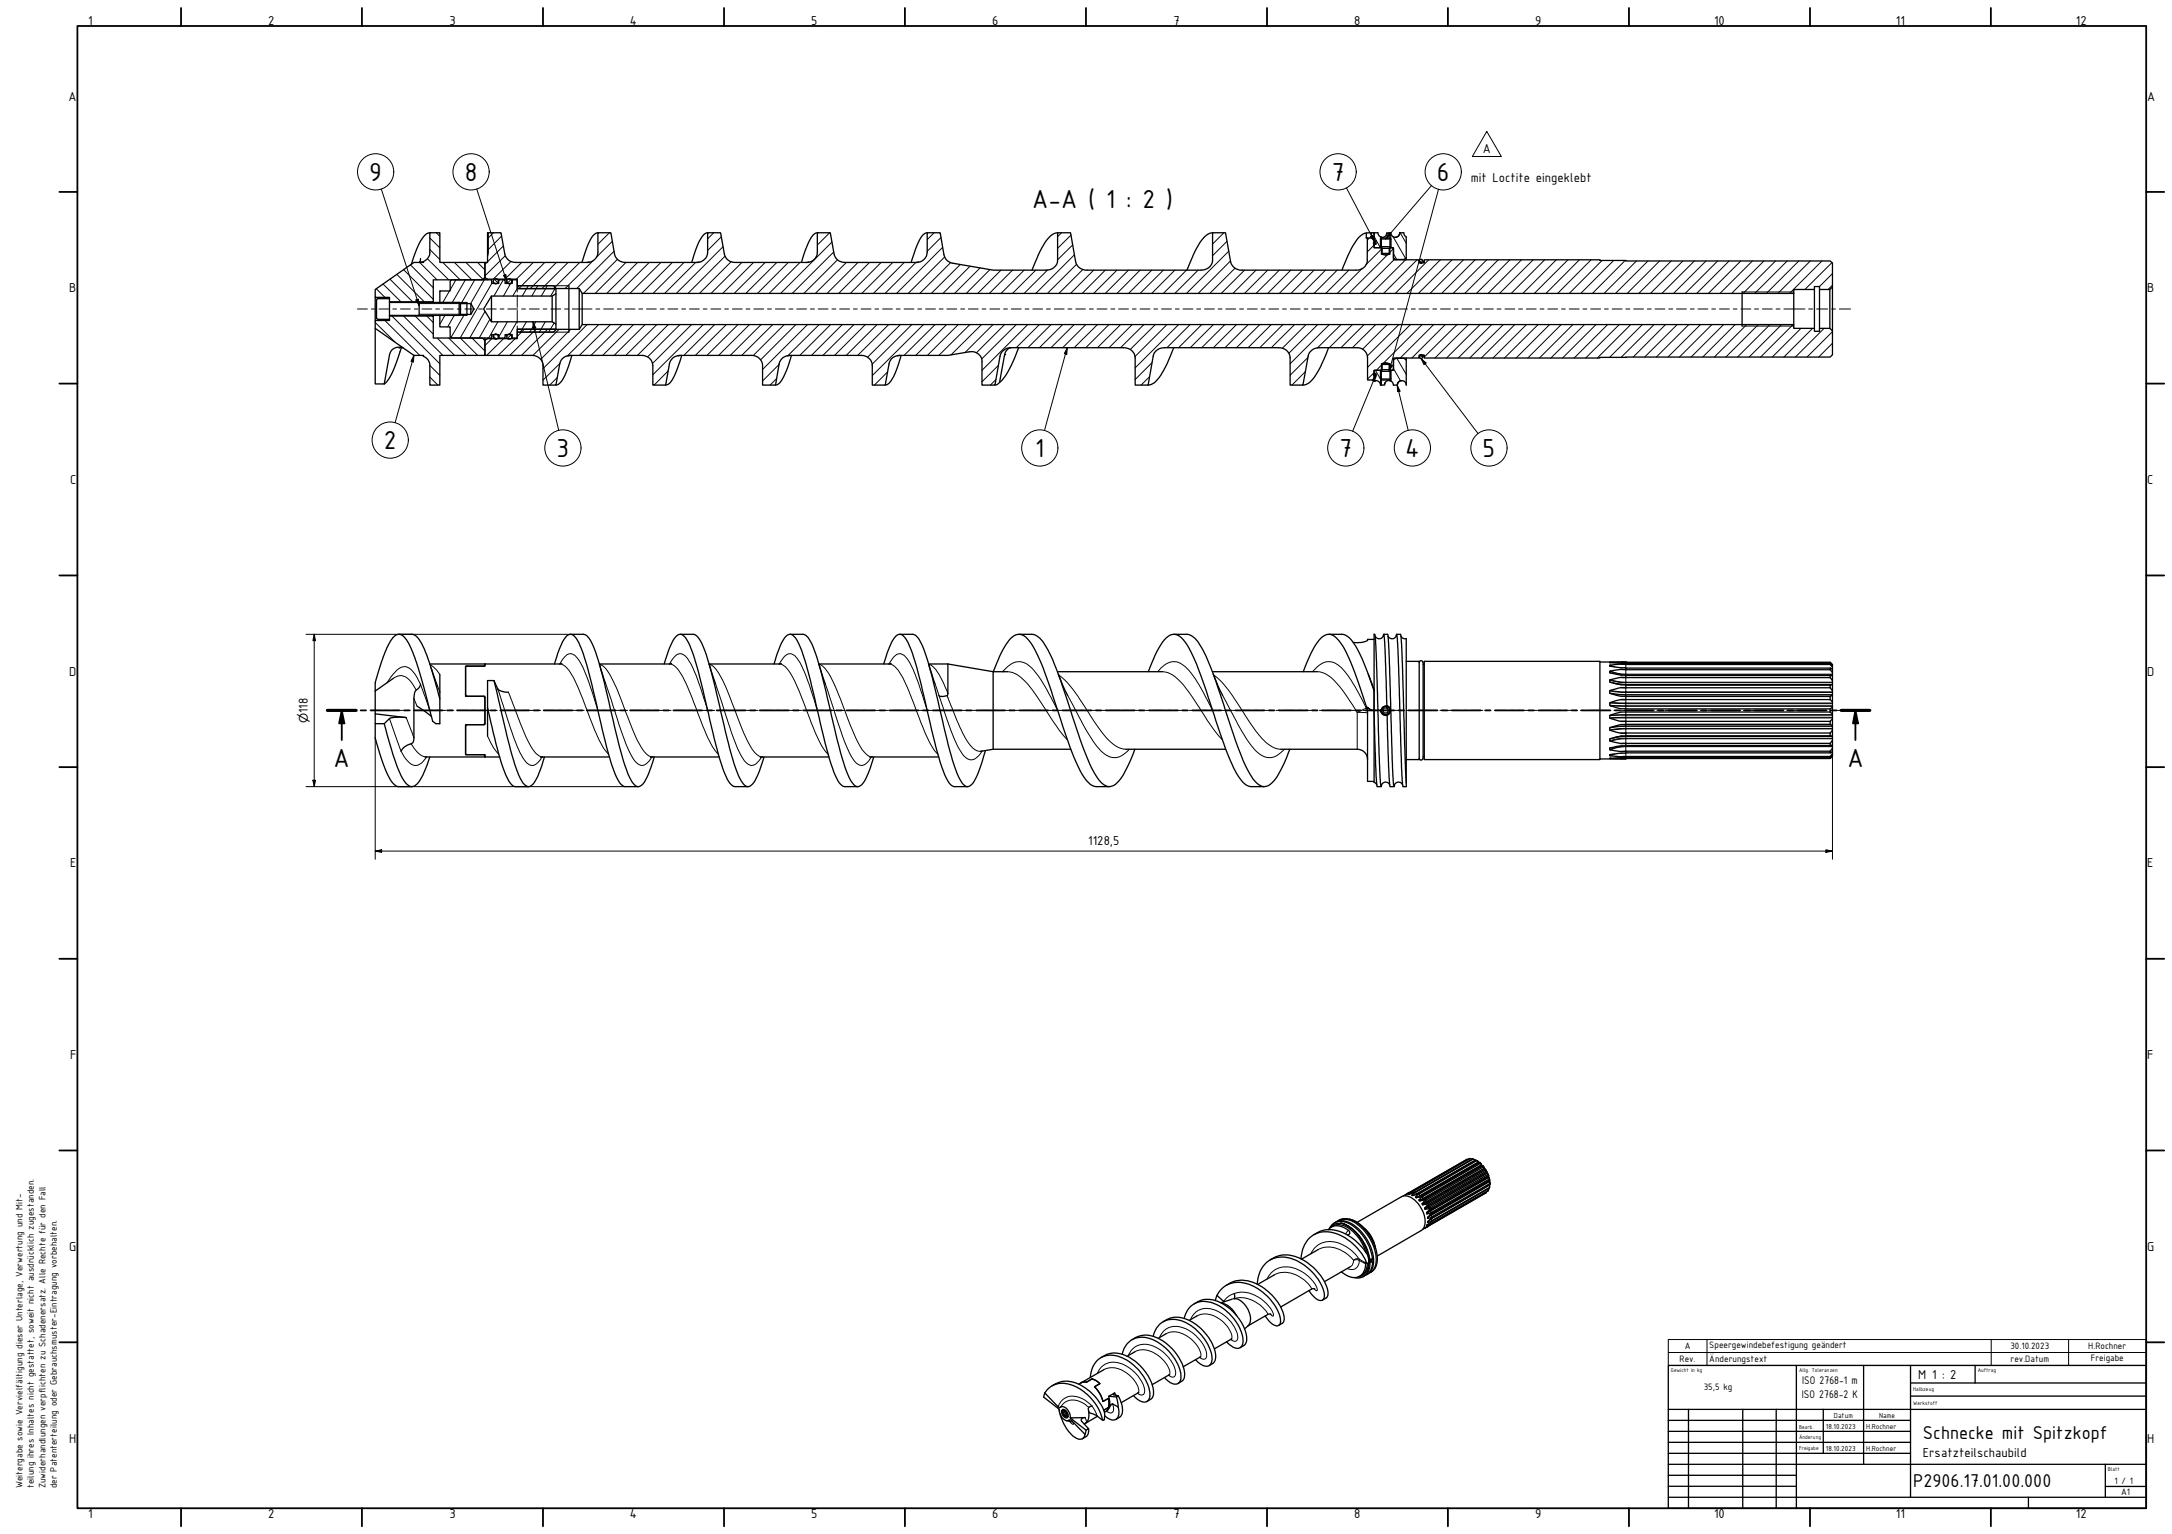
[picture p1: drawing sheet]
<svg xmlns="http://www.w3.org/2000/svg" width="841mm" height="594mm" viewBox="0 0 841 594" stroke-linecap="round" stroke-linejoin="round" font-family="sans-serif">
<defs><g id="words">
<g font-size="10.9">
<text x="143" y="70.1">9</text>
<text x="180" y="70.1">8</text>
<text x="515.7" y="70.1">7</text>
<text x="556.4" y="70.1">6</text>
<text x="399.7" y="80.7">A-A ( 1 : 2 )</text>
<text x="148.7" y="174">2</text>
<text x="215.5" y="176.9">3</text>
<text x="400.9" y="176.9">1</text>
<text x="518.7" y="176.9">7</text>
<text x="544.1" y="176.9">4</text>
<text x="574.1" y="176.9">5</text>
<text x="129.2" y="297.1">A</text>
<text x="715.3" y="297.1">A</text>
</g>
<g font-size="7.7">
<text x="744.6" y="557.4">Schnecke mit Spitzkopf</text>
<text x="740.8" y="576">P2906.17.01.00.000</text>
</g>
<g font-size="5.4">
<text x="34.2" y="9.7">1</text>
<text x="103.9" y="9.7">2</text>
<text x="174" y="9.7">3</text>
<text x="243.9" y="9.7">4</text>
<text x="314.1" y="9.7">5</text>
<text x="384.2" y="9.7">6</text>
<text x="454.3" y="9.7">7</text>
<text x="524.4" y="9.7">8</text>
<text x="594.5" y="9.7">9</text>
<text x="663.7" y="9.7">10</text>
<text x="734.1" y="9.7">11</text>
<text x="803.8" y="9.7">12</text>
<text x="26.5" y="39">A</text>
<text x="831.4" y="39">A</text>
<text x="574.2" y="59.2">A</text>
<text x="569.5" y="70.5">mit Loctite eingeklebt</text>
<text x="26.8" y="113.2">B</text>
<text x="831.4" y="113.2">B</text>
<text x="27.2" y="187.4">C</text>
<text x="831.4" y="187.4">C</text>
<text x="26.8" y="261.7">D</text>
<text x="831.4" y="261.7">D</text>
<text x="119.2" y="276.1" transform="rotate(-90 119.2 276.1)">118</text>
<text x="421.4" y="327.3">1128,5</text>
<text x="27.2" y="336">E</text>
<text x="831.4" y="336">E</text>
<text x="27.2" y="410.2">F</text>
<text x="831.4" y="410.2">F</text>
<text x="26.8" y="484.5">G</text>
<text x="831.4" y="484.5">G</text>
<text x="742.8" y="533.9">M 1 : 2</text>
<text x="26.8" y="558.7">H</text>
<text x="831.4" y="558.7">H</text>
<text x="744.6" y="564.4">Ersatzteilschaubild</text>
<text x="34.2" y="588">1</text>
<text x="103.9" y="588">2</text>
<text x="174" y="588">3</text>
<text x="243.9" y="588">4</text>
<text x="314.1" y="588">5</text>
<text x="384.2" y="588">6</text>
<text x="454.3" y="588">7</text>
<text x="524.4" y="588">8</text>
<text x="594.5" y="588">9</text>
<text x="663.7" y="588">10</text>
<text x="734.1" y="588">11</text>
<text x="803.8" y="588">12</text>
</g>
<g font-size="4.6">
<text x="119.2" y="280.1" transform="rotate(-90 119.2 280.1)">⌀</text>
<text x="697.8" y="536.2">ISO 2768-1 m</text>
<text x="697.7" y="541.5">ISO 2768-2 K</text>
</g>
<g font-size="3.9">
<text x="650.4" y="527.6">Rev.</text>
<text x="652.4" y="522.5">A</text>
<text x="661.9" y="522.1">Speergewindebefestigung geändert</text>
<text x="661.9" y="527.6">Änderungstext</text>
<text x="778.5" y="522.5">30.10.2023</text>
<text x="778.5" y="527.6">rev.Datum</text>
<text x="808.6" y="522.5">H.Rochner</text>
<text x="809.6" y="527.2">Freigabe</text>
<text x="659.7" y="538.3">35,5 kg</text>
<text x="818.7" y="574.7">1 / 1</text>
<text x="8.7" y="576.4" transform="rotate(-90 8.7 576.4)">Weitergabe sowie Vervielfältigung dieser Unterlage, Verwertung und Mit-</text>
<text x="13.1" y="576.4" transform="rotate(-90 13.1 576.4)">teilung ihres Inhaltes nicht gestattet, soweit nicht ausdrücklich zugestanden.</text>
<text x="17.6" y="576.4" transform="rotate(-90 17.6 576.4)">Zuwiderhandlungen verpflichten zu Schadenersatz. Alle Rechte für den Fall</text>
<text x="22" y="576.4" transform="rotate(-90 22 576.4)">der Patenterteilung oder Gebrauchsmuster-Eintragung vorbehalten.</text>
<text x="821.4" y="579">A1</text>
</g>
<g font-size="3">
<text x="710.1" y="549.1">Datum</text>
<text x="727.6" y="549.1">Name</text>
<text x="707" y="553.3">18.10.2023</text>
<text x="722.6" y="553.3">H.Rochner</text>
<text x="707" y="561.8">18.10.2023</text>
<text x="722.6" y="561.8">H.Rochner</text>
</g>
<g font-size="2.3">
<text x="647" y="531.3">Gewicht in kg</text>
<text x="696.6" y="531.3">Allg. Toleranzen</text>
<text x="765.8" y="531.3">Auftrag</text>
<text x="740.8" y="538.6">Halbzeug</text>
<text x="740.8" y="544">Werkstoff</text>
<text x="696.6" y="553.3">Bearb.</text>
<text x="696.6" y="557.1">Änderung</text>
<text x="696.6" y="561.4">Freigabe</text>
<text x="816.2" y="569.6">Blatt</text>
</g>
</g></defs>
<!-- layer: Schraffur (ISO) -->
<g fill="none" stroke="#000" stroke-width=".39">
<path d="M166.4 96.6l3.9 3.9M166.4 92.2l3.9 3.8M168.9 90.1l1.4 1.4M191.1 90.1l-2.1 2.1M194.2 91.4l-5.2 5.3M194.9 95.2l-6.1 6.2M195.6 99l-7.8 7.8M236 90.1l-4.5 4.5M237.1 93.4l-6.2 6.2M237.7 97.3l-14.4 14.4M276.4 90.1l-2.4 2.4M279.3 91.7l-5.3 5.3"/>
<path d="M280 95.5l-18.1 18.1M280.7 99.2l-14.3 14.4M316.7 90.1l-.2 .3M321.2 90.1l-4.7 4.8M322.1 93.8l-19.8 19.8M322.8 97.6l-16 16M361.7 90.1l-2.7 2.7M364.4 92l-5.4 5.3M365 95.8l-17.8 17.8M365.8 99.5l-14.1 14.1M411 90.1l-1.5 1.6M414.7 91l-5.2 5.2"/>
<path d="M415.4 94.8l-5.9 5.8M416.1 98.7l-15 14.9M473.9 90.1l-4.4 4.4M475.1 93.4l-5.6 5.6M475.8 97.3l-16.4 16.3M530.3 92.2l-.8 .7M531.9 93.9l.8 .5M532.1 94.9l-2.6 2.6M532.1 91.6l2.4 4.3M534.9 96.5l-5.9 6M537.3 98.7l-15 14.9M538.5 90.1v.1"/>
<path d="M539.4 91.6l4.9 8.5M539.5 96.4l-1.3 1.4M539.6 98.3l1.2 2.2M542.2 90.1l2.3 4.1M145.7 111.9l3.3 3.3M148.3 110l7 6.9M151 108.1l8.8 8.8M153.7 106.3l10.6 10.6M156.3 104.4l11.5 11.5M158.9 102.6l8.9 8.8M162.5 101.6l6.7 6.8M165.5 100.2l8.2 8.2"/>
<path d="M170.4 112.7l-.1 .2M171.4 101.6l6.8 6.8M174.1 112.7l-2.7 4.4M176 101.6l6.7 6.8M176.5 108.4l-2.2 3.9M180.2 108.4l-5.1 8.7M180.4 101.6l6.6 6.6M183.8 108.4l-5.2 9.2M184.9 101.6l2.9 2.9M187.5 108.4l-5.3 9.2M188.5 101.6l-.7 .8M190.4 109.8l-12.2 21.1 6.8 6.7"/>
<path d="M191.4 108.1l1.3 1.3M194.9 108.4l-3.6 6.3M197.7 109.8l-2.8 4.9M197.9 101.3l-6.9 6.8M197.9 108.2l-1.4 1.4M198.5 108.4l-.2 .4M200.9 110.7l-2.3 4M202 101.6l-6.5 6.5M204.5 110.7l-2.3 4M206.5 101.6l-6.5 6.5M208.2 110.7l-2.3 4M210.9 101.6l-10 10.1"/>
<path d="M211.9 110.7l-2.3 4M215.1 111.5l-1.9 3.2M215.5 101.6l-10.1 10.1M220 101.6l-10.1 10.1M224.5 101.6l-10.1 10.1M229.6 101.1l-10.8 10.6M239.1 100.4l-13.2 13.2M242.4 101.6l-12 12M246.9 101.6l-12 12M251.4 101.6l-12 12M255.9 101.6l-12 12M260.3 101.6l-11.9 12"/>
<path d="M264.9 101.6l-12 12M269.4 101.6l-12 12M283.1 101.4l-12.3 12.2M287.3 101.6l-12 12M291.8 101.6l-12 12M296.3 101.6l-12 12M300.8 101.6l-12 12M305.2 101.6l-11.9 12M309.8 101.6l-12 12M324.3 100.6l-13 13M327.7 101.6l-12 12M332.2 101.6l-12 12"/>
<path d="M336.7 101.6l-12 12M341.2 101.6l-12 12M345.7 101.6l-12 12M350.1 101.6l-11.9 12M354.6 101.6l-11.9 12M368.1 101.7l-11.9 11.9M371.8 102.5l-11.2 11.1M375.6 103.1l-10.5 10.5M379.5 103.8l-9.9 9.8M383.3 104.4l-9.2 9.2M387.6 104.6l-9 9M392 104.6l-8.9 9"/>
<path d="M396.6 104.6l-9 9M401.1 104.6l-9.1 9M405.6 104.6l-9 9M416.9 102.3l-11.3 11.3M419.3 104.4l-9.3 9.2M423.5 104.6l-9 9M428 104.6l-9 9M432.5 104.6l-9 9M436.9 104.6l-8.9 9M441.5 104.6l-9 9M446 104.6l-9 9M450.5 104.6l-9 9"/>
<path d="M454.9 104.6l-8.9 9M459.4 104.6l-8.9 9M463.9 104.6l-9 9M476.4 101.1l-12.5 12.5M478.2 103.9l-9.8 9.7M481.9 104.6l-9 9M486.3 104.6l-8.9 9M490.9 104.6l-9 9M495.4 104.6l-9.1 9M499.8 104.6l-8.9 9M504.3 104.6l-8.9 9M508.8 104.6l-8.9 9"/>
<path d="M513.3 104.6l-9 9M517.8 104.6l-9 9M522.3 104.6l-9 9M527.4 104l-9.6 9.6M539.8 100.6l-13 13M544.3 100.6l-13.1 13M548.7 100.6l-13 13M550.9 100.8l-1.2 .7M553.2 100.6l-12.9 13M557.7 100.6l-12.9 13M562.2 100.6l-13 13M566.7 100.6l-13 13"/>
<path d="M571.2 100.6l-13 13M575.7 100.6l-13 13M580.1 100.6l-12.9 13M584.6 100.6l-12.9 13M589.2 100.6l-13 13M593.7 100.6l-13.1 13M598.1 100.6l-12.9 13M602.6 100.6l-12.9 13M607.1 100.6l-13 13M611.6 100.6l-13 13M616.1 100.6l-13 13M620.3 100.9l-12.7 12.7"/>
<path d="M624.8 100.9l-12.7 12.7M629.3 100.9l-12.7 12.7M633.7 101.1l-12.6 12.5M638.1 101.1l-12.6 12.5M642.6 101.1l-12.6 12.5M647.1 101.1l-12.5 12.5M651.6 101.1l-12.5 12.5M656.1 101.1l-12.6 12.5M660.6 101.1l-12.6 12.5M665.1 101.1l-12.6 12.5M669.5 101.1l-12.5 12.5M674.1 101.1l-12.6 12.5"/>
<path d="M678.6 101.1l-12.6 12.5M683 101.1l-12.5 12.5M687.5 101.1l-12.6 12.5M692 101.1l-12.6 12.5M696.5 101.1l-12.5 12.5M701 101.1l-12.6 12.5M705.5 101.1l-12.6 12.5M709.4 101.7l-10.5 10.4M709.5 106l-5 5M709.5 110.5l-1.7 1.6M145.3 124.9l7.6 7.5M149 124.1l13.6 13.5"/>
<path d="M151.8 122.4l18.5 18.5M156.3 122.4l15.2 15.2M160.8 122.4l7 7M165.3 122.4l2.5 2.5M169.3 130.9l6.7 6.7M172.3 122.1l-2 3.5M173.7 130.9l6.8 6.7M175.9 122.1l-2.5 4.5M179.8 121.8l-5.2 8.9M182.8 130.9l5 5M187.8 120.6l-5.9 10.3M189.7 123.7l-4.2 7.2"/>
<path d="M190.4 131.2l-2.6 2.6M191.1 130.2l1.1 1.2M192.8 124.6l-3.6 6.3M194.9 131.2l-6.4 6.4M196.5 124.6l-3.4 5.9M197.9 129.7l-1.4 1.4M199.5 131.2l-6.6 6.4M200.2 124.6l-2.9 5M203 127.5l-2.7 2.8M203.8 124.6l-2.3 4M207.5 124.6l-2.3 4M207.5 127.5l-10.1 10.1"/>
<path d="M211.1 124.6l-2.2 4M212 127.5l-10.1 10.1M214.6 125.1l-2.1 3.5M216.5 127.5l-10.1 10.1M221 127.5l-11.6 11.7M227.3 125.7l-17.1 17.1M231.8 125.7l-12.1 12.1M236.3 125.7l-12 11.9M240.9 125.7l-12 11.9M245.3 125.7l-11.9 11.9M249.8 125.7l-12 11.9M254.3 125.7l-12 11.9"/>
<path d="M258.8 125.7l-12 11.9M263.3 125.7l-12.5 12.5M267.8 125.7l-15.1 15.1M272.3 125.7l-19.5 19.4M276.7 125.7l-11.9 11.9M281.2 125.7l-12 11.9M285.8 125.7l-12.1 11.9M290.2 125.7l-11.9 11.9M294.7 125.7l-11.9 11.9M299.2 125.7l-12 11.9M303.7 125.7l-12 12M308.2 125.7l-13.7 13.7"/>
<path d="M312.7 125.7l-17.4 17.4M317.2 125.7l-12.1 12M321.6 125.7l-11.9 11.9M326.1 125.7l-11.9 11.9M330.6 125.7l-12 11.9M335.1 125.7l-11.9 11.9M339.6 125.7l-11.9 11.9M344.1 125.7l-12 11.9M348.6 125.7l-12.7 12.6M353.1 125.7l-15.4 15.4M357.6 125.7l-19.8 19.8M362.1 125.7l-12 11.9"/>
<path d="M366.5 125.7l-11.9 11.9M371 125.7l-11.9 11.9M375.5 125.7l-12 11.9M380 125.7l-11.8 11.7M384.5 125.7l-10.8 10.8M389 125.7l-10.9 10.9M393.5 125.7l-13.4 13.3M398 125.7l-17.8 17.7M402.5 125.7l-9 9M407 125.7l-9 9M411.5 125.7l-9 9M415.9 125.7l-8.9 9"/>
<path d="M420.4 125.7l-8.9 9M424.9 125.7l-9 9M429.4 125.7l-9 9M433.9 125.7l-9 9M438.4 125.7l-8.9 9M442.9 125.7l-9 9M447.4 125.7l-9.8 9.7M451.9 125.7l-12.4 12.4M456.4 125.7l-16.9 16.8M460.8 125.7l-8.9 9M465.3 125.7l-8.9 9M469.8 125.7l-8.9 9"/>
<path d="M474.3 125.7l-9 9M478.8 125.7l-9 9M483.3 125.7l-9 9M487.8 125.7l-9 9M492.3 125.7l-9 9M496.8 125.7l-9 9M501.3 125.7l-9 9M505.7 125.7l-9.1 9.1M506.4 138.5l-6.8 6.8M510.2 125.7l-11.2 11.1M514.7 125.7l-15.1 15.2M519.2 125.7l-9.1 9.1"/>
<path d="M523.7 125.7l-9 9M528.2 125.7l-9 9M532.7 125.7l-9 9M537.1 125.7l-9.5 9.5M540.9 138.8l3.6 6.2M541.7 125.7l-12.3 12.2M546.2 125.7l-16.7 16.6M550.7 125.7l-15.1 15M550.9 137.8l-1.2 .7M555.1 125.7l-12.9 13M559.6 125.7l-12.9 13M564.1 125.7l-12.6 12.6"/>
<path d="M568.6 125.7l-13 13M573.1 125.7l-13 13M577.6 125.7l-13 13M582.1 125.7l-13 13M586.5 125.7l-12.9 13M591.1 125.7l-13 13M595.6 125.7l-13.1 13M600 125.7l-12.9 13M604.5 125.7l-12.9 13M609 125.7l-12.9 13M613.5 125.7l-13 13M618 125.7l-13 13"/>
<path d="M622.5 125.7l-13 13M627 125.7l-13 13M631.4 125.7l-12.9 13M636 125.7l-12.7 12.7M640.5 125.7l-12.8 12.7M644.9 125.7l-12.5 12.6M649.4 125.7l-12.6 12.6M653.9 125.7l-12.6 12.6M658.4 125.7l-12.5 12.6M662.9 125.7l-12.6 12.6M667.4 125.7l-12.6 12.6M671.9 125.7l-12.6 12.6"/>
<path d="M676.3 125.7l-12.5 12.6M680.8 125.7l-12.5 12.6M685.4 125.7l-12.6 12.6M689.9 125.7l-12.6 12.6M694.3 125.7l-12.6 12.6M697.4 127.2l-11.2 11.1M701.9 127.2l-11.1 11.1M706.3 127.2l-11.1 11.1M709.5 132.9l-5.3 5.4M709.5 128.4l-9.8 9.9M166.4 146l3.1 3.1M166.4 141.5l3.9 3.9"/>
<path d="M215.8 146.2l-2.9 2.9M216.8 140.8l-6.6 6.4M258.7 143.7l-5.4 5.4M300.7 146.6l-2.5 2.5M301.7 141.1l-6.4 6.4M343.7 144.1l-5.1 5M385.6 147l-2.1 2.1M386.6 141.5l-6.4 6.4M445.1 145.9l-3.3 3.2M446.1 140.4l-6.6 6.6M505.5 143.9l-5.2 5.2M531.9 144.9l.8 .5"/>
<path d="M532.1 144.3l-2.6 2.5M532.6 143.4l2.3 4M534.9 141.4l-1.9 2M538.4 147l.3 .7M539.5 149l.1 .1M539.6 141.3l-1.4 1.4M539.6 142.7l2.7 4.8"/>
</g>
<!-- layer: Sichtbar (ISO) -->
<g fill="none" stroke="#000" stroke-width=".51">
<path d="M166.4 90.1a7 7 0 0 0-4.5 5.1l-2.6 7.2M188.8 99v2.6h-1v5.9l1 .6h11.5v3.6h24l1.1 1.9h469.2v-1.5h8v-1.1h1.9v1.1h4l1-.9v-9.3l-.8-.8h-79.2l-10-.2v-.3h-68v1.2h-2v-1.2h-9.9v-4.2l-.5-.5-.9 .3v2.2l-1.7 .4-1.6-.4v-2.2l-.2-.3h-2.6v-3.7h-2.6l-.1 8.5M188.8 99l.2-1.3v-7.6h5l1.5 8.2a4.1 4.1 0 0 0 4.1 3.3h27.7M189 90.1h-.2v8.9M231.5 90.1a5.1 5.1 0 0 0-3.5 3.9l-2.7 7.6M274 90.1a6.4 6.4 0 0 0-3.9 4.7l-2.3 6.8M316.5 90.1a4.3 4.3 0 0 0-3.1 3.1l-1.6 3.6-1.5 4.8M359 90.1a4.3 4.3 0 0 0-3.1 3.1l-3.1 8.4M409.5 90.1a7.5 7.5 0 0 0-5.5 4.9l-1.9 3.7-2.5 5.9M469.5 90.1a7.5 7.5 0 0 0-5.5 4.9l-1.9 3.7-2.5 5.9M529.1 90.2a7.6 7.6 0 0 0-4.7 4.2l-2.4 4.5-2.4 5.7M529.5 92.2h-.5l.1-2 2-.1v2.1"/>
<path d="M531.1 90.1h1v2.1M534.5 92.6l.4-.4h3.3l.3 .4M534.5 92.6h4M534.5 92.6v2.9M534.7 95.9h.2M534.9 91.9a1.81 1.81 0 0 1-1.4-1.8h-1.4v3.2h.7v1.4h-.7v1.2h2.8M534.9 91.9v.3M534.9 96.2h.3M534.9 98.4h3.3M535.2 96.2l-.7-.7h4l-.6 .7M535.2 96.2h2.7M535.2 96.2v1.9h2.7v-1.9"/>
<path d="M536.9 90.7l-.1 .3M537 90.2l-.1 .6M537.9 96.2h.3M538.2 95.9h.2M538.2 90.1h.3a1.75 1.75 0 0 0 1.8 1.8 1.75 1.75 0 0 0 1.7-1.8M538.2 90.1l-1.2 .1a1.71 1.71 0 0 1-2.1 1.7M538.2 90.1v2.1M538.5 92.6v2.9M541.9 90.7l-.7 .9-.9 .3M542 90.1h1.6l.2 1 .7 .6v8.2l-.9 .6h-3.1l-.9-.6v-4h-1.4M542 90.1l-.2 .7M544.5 99.9v.7"/>
<path d="M145.3 115.2v8.9M145.8 116.1v7l.5 .5M150.8 117.1h.1M150.8 115.7h-4.5l-.5 .4M150.8 115.7v8M150.8 117.1h27M162.3 117.1v5M162.8 100.1l-.4 1.5h.3M164 101.3a4.1 4.1 0 0 0 2.4-3.6v-7.6h3.9v11.5h17.5v5.8l-1 1h-19v8.5h-17M164 101.3v.3h-3.7l-15 10.5v3.1h5.5v.5M164 101.3l-1.7 .3M167.8 116.9v.2"/>
<path d="M170.3 117.1v-4.4h4v-3.8l.5-.5h15.6v1.4h2.7v-1.4h2.5v1.4h2.7v-1.4h1.7l.3 .2v2.1h14l1 1v2.1l-1.5 .9h-23.5l-3 5 3 4.9h23.5l1.5 .9v2.2l-1 .9h-14v2.1l-.3 .2h-1.7v-1.3h-2.7v1.3h-2.5v-1.3h-2.7v1.3h-15.6l-.5-.5v-3.8h-4v-4.5M177.8 117.1l.5 .5v4.1l-.5 .4M177.8 117.1v5M178.2 117.6h4.1M180.8 117.1v5M182.3 117.6l1.2 2.1-1.2 2.1h-4.1M182.3 117.6v4.2M187.8 107.5v.9M188.8 108.1v.3M190.3 114.7v9.9M191 108.9v.9M193 108.9v.9"/>
<path d="M196.2 108.9v.9M198.2 108.9v.9M213.8 114.7v9.9M215.3 113.8v11.7M220.3 110.7v17.9M224.3 111.7v15.8M225.4 113.6v12.1M227.3 101.6a4.1 4.1 0 0 0 4.2-3.9v-7.6h5l1.4 8.2a4.1 4.1 0 0 0 4.2 3.3h27.7M228.2 101.4l-.9 .2M269.8 101.6a4.1 4.1 0 0 0 4.2-3.9v-7.6h5l1.5 8.2a4.1 4.1 0 0 0 4.1 3.3h27.8M270.6 101.4l-.8 .2M312.4 101.6a4 4 0 0 0 4.1-3.9v-7.6h5l1.5 8.2a4.1 4.1 0 0 0 4.1 3.3h27.7"/>
<path d="M313.2 101.4l-.8 .2M355.7 101.4l-.9 .2M529.5 100.7a4 4 0 0 1-4.4 3.9h-44.2a4.2 4.2 0 0 1-4.4-3.2l-2-11.3h-5v10.6a4.1 4.1 0 0 1-4.4 3.9h-44.2a4.2 4.2 0 0 1-4.4-3.2l-2-11.3h-5v10.6a4.1 4.1 0 0 1-4.4 3.9h-20.5l-15.6-2.6a4.1 4.1 0 0 1-3.5-3.3l-1.5-8.6h-5v7.6a4.1 4.1 0 0 1-4.2 3.9M540.5 100.5v.1M543.6 100.5v.1M551.1 101.1v.7M674.6 113.1v13.2M694.6 113.6v12.1M702.6 112.1v15.1M704.5 112.1v15.1M708.5 112.1v15.1M709.5 111.2v16.9"/>
<path d="M145.3 127.2v21.5h3.5M146.3 123.7h4.5M150.8 122.4h17v8.5h19l1 1v5.7h-17.5v11.5h-3.9v-7.5a3.6 3.6 0 0 0-2.4-3.6v-.4h-3.7l-15-10.4v-3.1h5.5v-.4M150.8 122.1h27M150.8 122.1v.1M155.4 134.6l-3.6 9.8a10.8 10.8 0 0 1-3 4.3M155.9 134.7l-1.4 .1M156.1 134.7a3.9 3.9 0 0 0-5.3 2.7l-2 11.3M167.8 122.1v.3M187.8 130.9v.8M188.8 130.9v.3M191 129.6v.8"/>
<path d="M193 129.6v.8M196.2 129.6v.8M198.2 129.6v.8M220.9 137.6h27.7a4.1 4.1 0 0 1 4.2 4v7.5h4.9l1.5-8.2a4.1 4.1 0 0 1 4.1-3.3M220.9 137.6l-.9 .2M221.4 137.6l-1.1 3.8a14.5 14.5 0 0 1-4.3 7.5l-.7 .2M263.3 137.6h27.8a4.1 4.1 0 0 1 4.2 4v7.5h5l1.4-8.2a4.1 4.1 0 0 1 4.1-3.3M263.3 137.6l-.8 .2M264 137.6l-1.6 4.9a11.9 11.9 0 0 1-3.9 6.4l-.8 .2M305.8 137.6h27.8a4.1 4.1 0 0 1 4.2 4v7.5h5l1.4-8.2a4.1 4.1 0 0 1 4.2-3.3M305.8 137.6l-.8 .2M306.5 137.6l-1.6 4.9a13 13 0 0 1-3.8 6.4l-.8 .2"/>
<path d="M348.4 137.6l-.9 .2M348.9 137.6l-1.1 3.8a14.5 14.5 0 0 1-4.3 7.5l-.7 .2M391.4 134.7h43.6a4.1 4.1 0 0 1 4.5 3.8v10.6h5.1l1.9-11.1a4.2 4.2 0 0 1 4.4-3.3h44.1a4.1 4.1 0 0 1 4.6 3.8v10.6h4.9l2-11.1a4.2 4.2 0 0 1 4.4-3.3h14.7a4 4 0 0 1 3.9 4v8.5h2.6v-3.8h2.6l.2-.2v-2.3l1.6-.5 1.7 .5v2.3l.9 .2 .5-.5v-4.2h9.9v-1.2h2v1.2l157.2-.4 .8-.9v-9.3l-1-.9h-4v1.1h-1.9v-1.1h-8v-1.5h-469.2l-1.1 1.8h-24v3.7h-11.5l-1 .5v5.9h18.3a4.1 4.1 0 0 1 4.1 4v7.5h5.1l1.4-8.2a4.1 4.1 0 0 1 4.2-3.3M391.4 134.7a4.2 4.2 0 0 0-4.2 3.3l-1.9 11.1h-5.1v-9a3.9 3.9 0 0 0-4.9-3.9l-8.3 1.4h-18.6M391.4 134.7l-.6 .1a3.4 3.4 0 0 0-1.8 2.5l-2 10.8M394.5 134.7a34.5 34.5 0 0 1-7.5 13.4M454.5 134.7a35.6 35.6 0 0 1-7.5 13.5l-1.2 .7-1.2 .2M514.4 134.7l-.6 1.5a31.7 31.7 0 0 1-6.8 12l-1.2 .7-1.3 .2M540.5 138.7v.1M543.6 138.7v.1M544.5 138.7v.7M551.1 137.5v.6"/>
<path d="M387 148.1l-.9 .8-.8 .2M532.1 147.5a1.77 1.77 0 0 1 2.4 1.6h.4M532.8 147.4l-.7 .1M534.5 146.8l.4 .4h3.3l.3-.4M534.5 143.8v3M534.5 146.8h4M534.9 147.1v2M534.9 143.4h-.2M534.9 143.4h-2.8v1.2h.7v1.4h-.7v1.5M534.9 140.9h3.3M535.2 143.1l-.3 .1M535.2 143.2l-.7 .6h4l-.6-.6"/>
<path d="M535.2 143.2v-2.1h2.7v2.1M535.2 143.2h2.7M536.2 148.4l-.1 .7M536.3 148.3l-.1 .3M537.9 143.1l.3 .1M538.2 143.4h.2M538.2 143.4h1.4v-4l.9-.6h3.1l.9 .6v9.7a1.75 1.75 0 0 0-1.7-1.7 1.75 1.75 0 0 0-1.8 1.7M538.2 147.4a1.81 1.81 0 0 1 1.4 1.7h1.4M538.2 147.4a1.71 1.71 0 0 0-2.1 1.7h-1.2M538.2 147.1v.3M538.5 143.8v3M541.2 148.4l-.2 .7"/>
<path d="M542.8 147.4l-1 .3-.7 .9M154.4 245.7h5a5.8 5.8 0 0 1 4.1 4 129.8 129.8 0 0 1 6.8 21M166.9 258.5l2.5 7.2M180.3 258h7l.5-.2v-.7v.9l-7.5 .2v10.9l.5 .6h7v10.9h-7l-.5 .5v11l7.5 .2v.9v-.7l-.5-.2h-7v-11.7h7l.5-.5v-9.9l-.5-.5h-7zM214.7 257.1l.4-1.4a22.9 22.9 0 0 1 4.7-9.7 2.42 2.42 0 0 1 3.5 1.4 86 86 0 0 1 6.8 21.7l.5 1.9a233 233 0 0 0 7.7 28.9 6.5 6.5 0 0 0 3.8 4.7h5M217.6 257l-51.2 .1M220.9 245.7h5a5.2 5.2 0 0 1 3.4 3.6 175.6 175.6 0 0 1 7.7 28.1 134.4 134.4 0 0 0 6.9 23.9 4.5 4.5 0 0 0 3.4 3.3 6 6 0 0 0 3.5-4.1l2.5-7.3M257.2 257.1l.4-1.4a22.9 22.9 0 0 1 4.7-9.7 2.42 2.42 0 0 1 3.4 1.4l.5 .8a112.5 112.5 0 0 1 7.3 24.7 177.1 177.1 0 0 0 7.7 28 5.2 5.2 0 0 0 3.5 3.7h4.9M260 257l-27.9 .1 2.4 7.7M263.4 245.7h5a5.2 5.2 0 0 1 3.4 3.6 199.3 199.3 0 0 1 8.2 29.9 105.1 105.1 0 0 0 6.8 22.9 3.1 3.1 0 0 0 3.5 2.4 12 12 0 0 0 4.2-7.3l1.3-4M299.7 257.1l.5-1.4a21.1 21.1 0 0 1 4.7-9.7 2.42 2.42 0 0 1 3.4 1.4 86 86 0 0 1 6.9 21.7l.4 1.9a187.5 187.5 0 0 0 8.1 29.9 5.2 5.2 0 0 0 3.5 3.7h5M302.5 257l-27.9 .1 2.5 7.7"/>
<path d="M305.9 245.7h5a5.2 5.2 0 0 1 3.4 3.6 168.1 168.1 0 0 1 7.7 28.1 122.1 122.1 0 0 0 7.3 24.7l.9 1.3a2.28 2.28 0 0 0 2.3 1.2 2.28 2.28 0 0 0 2-1.7l2.1-4.5 1.7-5.2M342.2 257.1l.4-1.4a22.9 22.9 0 0 1 4.7-9.7 2.42 2.42 0 0 1 3.5 1.4 86 86 0 0 1 6.8 21.7l.5 1.9a233 233 0 0 0 7.7 28.9 6.5 6.5 0 0 0 3.8 4.7h5M345.1 257l-28 .1 2.4 7.7M348.4 245.7h5a5.2 5.2 0 0 1 3.4 3.6 206.6 206.6 0 0 1 8.6 31.8l3.4 13.3a22.6 22.6 0 0 0 4.8 9.9 2.36 2.36 0 0 0 3.4-1.4 52.2 52.2 0 0 0 4.6-12.2M367 257.1h-7.4l2.4 7.7M367 257.1v11.4l-.3 .9a3.6 3.6 0 0 1-3.1 0M367 257.1l17.6 3M388.4 259.9v.2M394.5 245.7h5a7.6 7.6 0 0 1 5.6 4.9 162.6 162.6 0 0 1 10.6 28.3l3.8 10.9a35.9 35.9 0 0 0 7.5 13.8 4 4 0 0 0 6.2-1.1 45.5 45.5 0 0 0 6.2-12.3M454.5 245.7h5a7.6 7.6 0 0 1 5.6 4.9 162.6 162.6 0 0 1 10.6 28.3l3.2 9.2a45.1 45.1 0 0 0 7.4 14.9 4.1 4.1 0 0 0 6.9-.5 45.5 45.5 0 0 0 6.2-12.3M514.5 245.7h5.1a7.8 7.8 0 0 1 5.4 4.7 98.4 98.4 0 0 1 7.1 17.1v7.6h-1M532.1 247.6h-2.6a1.11 1.11 0 0 1-1.2 1l-2.3 .3-2-.1"/>
<path d="M535.6 246.4l.2-.7 .5 5.9 .7 21.9M535.6 246.2a1.69 1.69 0 0 1-1.5 1.2 1.69 1.69 0 0 1-1.7-1M535.8 245.7h1.5l.3 1.9 1.6 49.6 .6 7.4 .1-.7M540.6 246.4l.2-.7 .7 9.5 1.2 41.8 .6 7.6h1.2v-57.3a1.72 1.72 0 0 1-2-.9M540.6 246.2a1.69 1.69 0 0 1-1.5 1.2 1.69 1.69 0 0 1-1.6-1M540.8 245.7h1.5l.1 .2 .3 3.8 1.8 53.5M544.5 256.1h5v38.1h-5M549.5 256.6a.73 .73 0 0 1 .8-.7 .73 .73 0 0 1 .7 .7M551.1 257.3h.4M551.1 256.6v37.1M551.5 256.1h68v38.1h-68zM619.5 256.4h10"/>
<path d="M627.7 256.4l1.8 .2M627.7 257.2l1.8 .1M627.7 259.2l1.8 .2M629.5 256.6l-6.2-.1 6.2 .4v.3M629.5 257.3l-1.8-.1-4.4 .5 .1 .3 6.1 .6v.6M629.5 259.4l-1.8-.2-4.4 .8 .3 .6 4.1 .9h1.8v.9M629.5 256.5h79.2M629.5 257h79.2M629.5 257.3h79.2M629.5 258.7h79.2M629.5 259.4h79.2M708.7 256.6l.8 .9"/>
<path d="M708.7 257l.8 .7M708.7 257.3l.8 1.1M708.7 258.7l.8 .5M708.7 259.4l.8 1M708.7 256.5l.8 .9v1M708.7 256.5v.1M708.7 257v.3M708.7 258.7v.7M709.5 258.4v.8M709.5 259.2v1.2M145.3 276.5l12 1.4a14.3 14.3 0 0 0-6.5 .4l-2 2h-3.5zM152.3 262.7l-7 4.9"/>
<path d="M161.5 273.5l5.6 4M162.8 265a3.8 3.8 0 0 1-1.9 2.6l-.4 .7-.2 2.3v15.1a2.35 2.35 0 0 1-2.4 2.8l-1.7 1.1-.9 1.4M170.3 261.1v19.2h-1.5l-1.3-1-2.4-9.3a88.9 88.9 0 0 0-7.6-22.1 3.5 3.5 0 0 0-3.9-2.1 13.7 13.7 0 0 0-4.8 7.7l-3.5 10.9v12.1M188.8 274.2l.7 2.9a127.8 127.8 0 0 0 7.1 24.6 4.6 4.6 0 0 0 3 2.9h5.1M188.8 274.2v10.9M191.3 263.6l4 16.9a107.1 107.1 0 0 0 6.4 21.4 3.2 3.2 0 0 0 3.7 2.6 11.5 11.5 0 0 0 3.9-6.6l1.5-4.7M191.3 263.6l1.4 3.2a5.5 5.5 0 0 0 4.1 1.3M191.3 263.6h-2.5v10.6M384.6 260.1v30.1M384.6 260.1h5.5M384.6 260.1a39.8 39.8 0 0 1 6.9-13 4.1 4.1 0 0 1 6.8 .8 70.9 70.9 0 0 1 8.8 19.7 243.7 243.7 0 0 0 11.2 30.9 11 11 0 0 0 5.6 6.1h5.6M409.4 260.1h40.7"/>
<path d="M409.8 261l3.6 8.3M444.6 260.1a39.8 39.8 0 0 1 6.9-13 4.1 4.1 0 0 1 6.8 .8 70.9 70.9 0 0 1 8.8 19.7 243.8 243.8 0 0 0 11.2 30.9 11 11 0 0 0 5.6 6.1h5.6M469.5 260.1h40.5M469.8 261l3.6 8.3M504.6 260.1a32.5 32.5 0 0 1 7.7-13.6 4 4 0 0 1 6.1 1.5 62.9 62.9 0 0 1 8.4 18.7l2.3 7M529 273.7l.5 2.1v26.8h2.6M529 273.7l2.1 1.4zM529.8 261l2.3 6.1M532.1 275.1l1 28.7 .2 .8h1.5M535.9 274.2h1.2l.6 .9-.6 1h-1.2l-.5-1zM537.1 276.7l.9 26.7 .3 1.2h1.5M624.8 264.6l4.7 .5h80"/>
<path d="M627.7 262.4h1.8M627.7 266.3l1.8 .1M627.7 270.9h1.8M627.7 279.4h1.8v1.2M627.7 279.4h81M629.5 262.4l-2.8 .1-3.4 .9 .3 .9 4.1 .9h1.8v1.1M629.5 266.4a16 16 0 0 0-6.2 1.2v.8l.3 .2 4.1 1.1h81M629.5 270.9l-2.8 .2a5.2 5.2 0 0 0-3.4 1.2l.3 1a13.3 13.3 0 0 0 5.9 1.2v1.3M629.5 269.7v1.2M629.5 261.6h79.2M629.5 262.4h79.2M629.5 265.3h79.2"/>
<path d="M629.5 266.4h79.2M629.5 270.9h79.2M629.5 274.5h79.2M708.7 275.8h-81l-1 .2a5.2 5.2 0 0 0-3.4 1.1v.9l.3 .2 4.1 1.2M708.7 261.6l.8 .1M708.7 262.4l.8 1.2M708.7 266.4l.8 1M708.7 270.9l.8 .9M708.7 275.8l.8 .7M708.7 261.6v.8M708.7 265.3v1.1M708.7 269.7v1.2"/>
<path d="M708.7 274.5v1.3M708.7 279.4v1.1M709.5 260.4v1.3M709.5 263.6v1.5M709.5 267.4v1.9M709.5 271.8v2M709.5 276.5v2M709.5 265.1l-.8 .2M709.5 269.3l-.8 .4M709.5 273.8l-.8 .7M709.5 278.5l-.8 .9M709.5 261.7v1.9"/>
<path d="M709.5 265.1v2.3M709.5 269.3v2.5M709.5 273.8v2.7M709.5 278.5v2.5M145.3 280.3v5.5l.6 2.1a50.5 50.5 0 0 0 6.2 15.4 3 3 0 0 0 2.3 1.3h5M148.8 280.3l2.8 9.9a36.5 36.5 0 0 0 6 13.6 2.72 2.72 0 0 0 4.5-.8 38.2 38.2 0 0 0 4.3-9.8M193.5 293.2h-28.9M236 293.2l-26.6 .1M278.4 293.2l-26.5 .1M320.9 293.2l-26.5 .1M363.5 293.2l-26.6 .1M384.6 290.2l-4.9 .8"/>
<path d="M384.6 290.2h30.1M435.9 290.2h38.7M495.9 290.2h29.7a4 4 0 0 1 3.9 3.9M549.5 293.6a.73 .73 0 0 0 .8 .8 .73 .73 0 0 0 .7-.8M551.1 293h.4M627.7 283.9h1.8v1.1M627.7 287.9h1.8M627.7 291.1h1.8M627.7 293.1h1.8M629.5 287.9h-1.8M629.5 287.9v.9l-2.8 .2-3.4 .7v.6l.3 .1 4.1 .7M629.5 290.9l-1.8 .2"/>
<path d="M629.5 290.9v.8l-2.8 .1-3.4 .5 .3 .4 4.1 .4M629.5 293l-1.8 .1M629.5 293.7h79.2M629.5 293v.4l-6.2 .4 6.2-.1M629.5 293.7l-10 .2M629.5 287.9h79.2M629.5 288.7h79.2M629.5 290.9h79.2M629.5 291.6h79.2M629.5 293h79.2M708.7 280.5l-81 .1-4.4 1.3 .1 .9 4.3 1.1M708.7 285h-81l-4.4 1.2 .1 .8 4.3 .9"/>
<path d="M708.7 280.5l.8 .5M708.7 285l.8 .1M708.7 293v.3h-79.2M708.7 283.9h-81M708.7 283.9v1.1M708.7 287.9v.8M708.7 290.9v.7M709.5 281v1.9M709.5 285.1v1.6M709.5 288.6v1.2M709.5 291.1v.8M709.5 282.9l-.8 1"/>
<path d="M709.5 286.7l-.8 1.2M709.5 288.6l-.8 .1M709.5 289.8l-.8 1.1M709.5 291.1l-.8 .5M709.5 291.9l-.8 1.1M709.5 292.6l-.8 .7M709.5 292.8l-.8 .9M709.5 285.2h-81.2l-3.5 .5M709.5 282.9v2.2M709.5 286.7v1.9M709.5 289.8v1.3M709.5 291.9v1l-.8 .8"/>
<path d="M533.1 303.9l-1-.9v-57.3a1.87 1.87 0 0 1 .5 1.9l1.5 47.4 .7 9.6 .2-.7M538.1 303.9a1.67 1.67 0 0 0-1.6-1 1.67 1.67 0 0 0-1.6 1.2M543.1 303.9a1.67 1.67 0 0 0-1.6-1 1.67 1.67 0 0 0-1.6 1.2M568.1 449l-22.4 12.9M568.4 449l-22.7 12.9M569.2 448.7l.6 .3M569.2 448.7l-22.6 12.9M569.2 448.7l-22.4 12.9M570.5 448.9l.8 .5M570.5 448.9l-.3-.1-22.4 12.9M570.5 448.9l-22.4 12.9M571.7 449.4l.6 .3"/>
<path d="M571.8 449.5l.5 .2M571.8 449.5l-.3-.2-22.4 12.9M571.8 449.5l-22.3 12.9M572.3 449.7l.4 .6M572.8 450.2l.1 .1M572.8 450.2l-23.3 13.4M572.8 450.2l.8 .6M572.9 450.3l-22.4 12.8M572.9 450.3l.3 .3M573.2 450.6l.4 .2M573.2 450.6l-22.4 12.9M573.6 450.8l.5 .6"/>
<path d="M574.1 451.4l.1 .1M574.1 451.4l.6 .8M574.2 451.5l-22.4 13M574.2 451.5l.2 .4M574.4 451.9l.3 .3M574.4 451.9l-22.3 13M574.7 452.4v.1M574.7 452.5l.5 .4M574.7 452.2v.2M575.2 452.9v.2M575.2 452.9l.5 .8M575.2 453.1l-22.3 12.9"/>
<path d="M575.2 453.1l.3 .5M575.5 453.6l.2 .1M575.5 453.6l-22.4 12.8M575.7 453.7l.4 .8M576.1 454.5v.3M576.1 454.5l.4 .9M576.1 454.8l-22.3 13M576.1 454.8l.2 .5M576.3 455.3l.2 .1M576.3 455.3l-22.3 12.9M576.5 455.4l.1 .8M576.6 456.2l.1 .4"/>
<path d="M576.6 456.2l.2 .9M576.7 457.2v.4M576.7 457.6h.1M576.7 458.8l.1 1M576.7 456.6l-22.4 13M576.7 456.6l.1 .4M576.8 457v.1M576.8 457.6l.1 .2M576.8 457l-22.4 12.9M576.8 459.8l-22.4 12.9M576.8 459.8l-.1 .4-22.3 12.8M576.8 457.1l-23.2 13.5"/>
<path d="M576.9 457.8l.1 .5M576.9 457.8l.1 .7M577 458.3l-22.5 12.9M577 458.3v.4l-22.4 12.9M508.8 478.2a12.1 12.1 0 0 1 14.3 .9l3.6 3.2a9.5 9.5 0 0 1 3.3 6.2v.6M514.3 476.2a5 5 0 0 1 7.2-.2l1 .8 .2 .6-.2 .5-.7 .4M515.5 475.2a6.6 6.6 0 0 1 8.4 1.7 17.9 17.9 0 0 1 5 8.1M516.7 473.6a7 7 0 0 1 8.6 1.7 17 17 0 0 1 6.3 15.3l-1.2 2.2-1.2 .8M517.7 473.1a6.5 6.5 0 0 1 7.9 1.1 17.3 17.3 0 0 1 7.1 15.5l-1 2.1-1.6 1.2M518.1 472.8a7.2 7.2 0 0 1 8.6 1.6 17.1 17.1 0 0 1 6.4 15l-.8 2.1-1.7 1.3M519.1 473.7h-.1a4.7 4.7 0 0 0-4.2 2 5.2 5.2 0 0 1 7.6-1.8 18.7 18.7 0 0 1 9 13.9M522.4 472.1a15.6 15.6 0 0 1 10.2 11.3"/>
<path d="M525.5 473.4l17.2-9.9a5.3 5.3 0 0 1 6 2.2 9.6 9.6 0 0 1 2.5 10l-1 .9-16.9 9.8M528.3 475.7a12.2 12.2 0 0 1 4.1 7.1M529.8 477.6l1.8 3M544.2 462.7h.1M545.4 462.5v.1M545.7 461.8l-2.4 1.4M545.7 461.9l-1.4 .8M545.7 461.9l-.6 .2M546.8 461.6l-2.6 1.1M546.8 461.6l-1.4 .9M546.8 461.6l-.5 .3M548.1 461.7l-2.7 .9"/>
<path d="M548.1 461.8l-1.4 1.1 .4 .1 2-.8 .4 .2M548.1 461.8l-.5 .3M549.5 462.4l-1.4 1.2 .3 .2 2.1-.7M549.5 462.4l-.5 .3M549.5 464.7v.1M549.5 464.8l.3 .2 2-.6 .3 .4M550 465h.1M550.5 463.1l.4 .4M550.8 463.5l-1.3 1.2M550.8 463.5l-.5 .2M552.1 464.9l-1.4 1.3 .2 .4 2-.6M552.1 464.9l-.5 .2"/>
<path d="M552.6 469.4v.1M552.9 466l.2 .4M553.1 466.4a1.63 1.63 0 0 0-1.2 1.9l1.4-.3M553.1 474.8l-.5 .3M553.1 474.8h.1M553.1 474.8l-2.3 1.4M553.8 467.8l-.5 .2M553.8 467.8l.2 .4M553.9 473.9l-.4 .4M553.9 473.9l.1 .1M554 468.2a2.31 2.31 0 0 0-1.6 1.9l1.4-.2M554 474l-2.3 1.7 .9-.6"/>
<path d="M554 474l-.5 .3M554.3 469.6l-.5 .3M554.3 469.6h.1M554.4 469.6l.1 .4-1.7 1.5v.3l1.3-.3M554.4 473.1l-2 1.6 1.1-.4M554.4 469.6l-.6 .3M554.4 472.7l-.5 .3M554.4 472.7l.1 .1M554.5 472.8l-.6 .2M554.5 472.8l-.1 .3M554.5 471.2l-.4 .3M554.5 471.2l.1 .1"/>
<path d="M554.6 471.6a2.39 2.39 0 0 0-1.8 1.8l1.1-.4M554.6 471.3l-.5 .2M554.6 471.3v.3M575.5 461.9l-22.4 12.9M575.6 461.6l-.1 .3-22.4 12.9M576.3 461l-22.4 12.9M576.3 461l-22.5 13.1M576.4 460.3l-.1 .7M474.8 497.8l1.4-.8a12.6 12.6 0 0 1 13.8 2.3 16.6 16.6 0 0 1 7.3 11.7l-.5 1.3-1.7 1M486.8 497.4a10.1 10.1 0 0 1 8.4-10.5 16.8 16.8 0 0 1 14 7 11.6 11.6 0 0 1 3.5 8.8 1.81 1.81 0 0 1-3.1 .3l-2.7-3.2M491.7 488l1.5-.9a12.4 12.4 0 0 1 13.7 2.5 16.6 16.6 0 0 1 7.3 11.6l-.4 1.2-1.7 1.1M493.4 493.7l-6.4 3.7"/>
<path d="M503.7 487.5a10.4 10.4 0 0 1 7.7-10.3 17.1 17.1 0 0 1 15.5 7.8l2.3 4.2M509.1 499.2h-1.2l-12 7M510.3 484l-6.4 3.7M522.9 490.6l-10.1 5.8M529.5 489.2a5.2 5.2 0 0 1-3 5.1M530 489.1l-.2 .2-1.2-.4a4.7 4.7 0 0 1-1.8 5.1 4.7 4.7 0 0 1-5.5-.1l-1.9-1.3M530 489.2v.1a6.4 6.4 0 0 1-3.1 5l-.9 .2M530 489.1a4.8 4.8 0 0 1-4.4 5.9l-1.2-.2M530 489.1a17.9 17.9 0 0 0-10.2-15.3l-.7-.1a16.2 16.2 0 0 1 10.6 10.8 9.1 9.1 0 0 1-.8 9.2l-1.1 .7M530.4 488.1a.66 .66 0 0 1 1-.3 .66 .66 0 0 1 .1 1M530.5 488.3h.4M530.8 487.7l.3 .2-.2 .4-.4-.2"/>
<path d="M531.1 487.9l-.2-.2-.5 .5M531.2 487.7l-.2 .7-.5 .3 1 .1M531.2 487.8h.1M531.5 488.8a5.4 5.4 0 0 1-2.8 5.1M438.3 518.8l1.4-.8a11.1 11.1 0 0 1 12.3 2.6 16.9 16.9 0 0 1 6.7 12.1l-.6 1.8-2 1.3M446.5 517.6a7.9 7.9 0 0 1 11.8-5.8 18.4 18.4 0 0 1 11 14.7 2.38 2.38 0 0 1-1.3 2.4 2.38 2.38 0 0 1-2.7-.4l-2.4-1.9M450.3 511.9l1.4-.8a10.7 10.7 0 0 1 11.8 2.2 16.5 16.5 0 0 1 7.2 12.8l-.6 1.5-1.9 1.3M451.5 516.5l-3.1 1.8M458.5 510.6a7.9 7.9 0 0 1 11.8-5.7 18.2 18.2 0 0 1 11 14.6 2.48 2.48 0 0 1-1.5 2.6 2.48 2.48 0 0 1-2.9-.8l-1.9-1.6M462.3 505l1.5-.8a10.7 10.7 0 0 1 11.8 2.2 16.7 16.7 0 0 1 7.1 12.7l-.7 1.8-1.8 1M463.5 509.6l-3 1.7M471.2 501.7a9.6 9.6 0 0 1 13.4-3.9 19 19 0 0 1 11.3 13.9 1.73 1.73 0 0 1-1.1 1.7 1.73 1.73 0 0 1-2-.5l-2.9-3.3"/>
<path d="M471.2 501.7l-.6 2M471.2 501.7l2.8 2.5M473.1 504.7a8.2 8.2 0 0 1 5.7 4.8M476.9 503.2l-4.1 1.3M477 518.6l-6.8 3.8M477.9 501l.2 1.4-.3 .5a8 8 0 0 1 6.4 8.4l-.6 1.8-1.7 1.5M492.1 509l-1.2 .1-7.7 4.4M404.6 539.5l5.1 5.3a.98 .98 0 0 0 1.5-.1 4 4 0 0 1 3.2 4.4M404.6 539.5l-.5 1.6 6.1 4.7a3.8 3.8 0 0 0 3.5 4.3l.4-.2 .8 .2M404.6 539.5a8.6 8.6 0 0 1 11.6-2.6 19.2 19.2 0 0 1 10.6 13M407.3 536.7a10.9 10.9 0 0 1 13.6 1.4 17.8 17.8 0 0 1 6.8 9.4l-.1 2.3-.4 .3-2.9-2.1-2.3-.8M418.6 535.5l2.1-.2 2.1-1.2 .5 .1 1.1 .4 1.5 1.2-2.1 1.3 .4 .4a11.4 11.4 0 0 1 2.8 5.3l2.1-1.2a4.3 4.3 0 0 1 0 3.6l-1.7 .9 1.7-1"/>
<path d="M418.6 535.5l-.9 .5M420.8 535.2l-2.2 .3M422.1 533.5a8.4 8.4 0 0 1 7.8-8.7 17.4 17.4 0 0 1 14.1 10.5 6.7 6.7 0 0 1 .4 7.2 3.1 3.1 0 0 1-4-.6l-1.5-1.5M422.7 534.1a4.1 4.1 0 0 1 3.1 1.8M423.9 537v.2a14.3 14.3 0 0 1 3.3 5.5l2-1.1 .3 1.9-.3 1.6M426.3 525.8l1.4-.8a10.8 10.8 0 0 1 11.8 2.1 17 17 0 0 1 7.2 12.9l-.5 1.3-2.1 1.5M427.4 530.5l-8.8 5M434.5 524.5a8 8 0 0 1 11.8-5.7 18.9 18.9 0 0 1 11 14.1 2.48 2.48 0 0 1-1.1 2.8 2.48 2.48 0 0 1-2.9-.2l-2.4-2M439.4 523.5l-3 1.7M440.9 539.3l-6.8 3.9M452.9 532.4l-6.7 3.8M464.9 525.5l-6.7 3.8"/>
<path d="M410 545.7l.2 1M410.5 547.5a14.8 14.8 0 0 0 6.6 9.6 1.98 1.98 0 0 0 3-1.6M411.4 545.9a2.12 2.12 0 0 1 1.8 3.2 2.12 2.12 0 0 1-1.8-3.2zM411.9 545.9a1.67 1.67 0 0 0-.2 1.9 1.67 1.67 0 0 0 1.8 .8M412.1 546.6l.7 .4 .3 .8-.3 .4-.7-.4-.3-.8zM412.4 546.7l-.6 .3M412.7 546.8l.1 .7M412.9 550.1l1.9 .6M413 547.5l-.9 .3M414.4 549.1l5.7-.1a1.01 1.01 0 0 0-1.2 .3 1.01 1.01 0 0 0 0 1.2l2.6 2.8-.9 .6zM414.9 550.1l5.2 5.4M414.9 550.1l.1 .1"/>
<path d="M420.6 553.9l-.5 1.6M421.5 553.3a3 3 0 0 1-.9 3.1l-1.5 .8M422.8 544.5l-.7 .2a1.11 1.11 0 0 0-.6 1.7 4.1 4.1 0 0 1-1.6 5l-.1 .1M424.9 548.5l-4.9 2.9M428.9 546.3l-1.2 .7M429.3 540.7a5.8 5.8 0 0 1-.4 5.4l1.8-2.4 2.2 1.2M429.3 540.7l3 .3M432.3 541l.6 3.9M432.9 544.9a3.7 3.7 0 0 1-1.2 4.9h-1.5l-2.5-1.5M433 540.6a8.1 8.1 0 0 1 1 7.8l-1.9 1.3M433 540.6l-1.8-.4v-.5l.4-.2-2.3 1.2M433 540.6l-.7 .4"/>
<circle cx="532.3" cy="94.2" r=".48"/>
<circle cx="192" cy="108.9" r=".98"/>
<circle cx="197.2" cy="108.9" r=".98"/>
<circle cx="550.3" cy="101.2" r=".73"/>
<circle cx="192" cy="130.4" r=".98"/>
<circle cx="197.2" cy="130.4" r=".98"/>
<circle cx="550.3" cy="138.1" r=".73"/>
<circle cx="532.3" cy="145.2" r=".48"/>
<circle cx="536.5" cy="275.1" r="1.66"/>
<circle cx="536.5" cy="275.1" r="1.62"/>
</g>
<!-- layer: Sichtbar schmal (ISO) -->
<g fill="none" stroke="#000" stroke-width=".39">
<path d="M534.5 91.7v4.2M534.9 92.2v3.7M538.2 92.2v3.7M538.5 90.1v5.8M162.3 117.6h15.9M170.3 117.1h10.5M200.3 110.7h20M200.3 111.9h15M674.6 113.1h20M162.3 121.7h15.9M170.3 122.1h10.5M200.3 128.6h20"/>
<path d="M200.3 127.4h15M674.6 126.3h20M534.5 143.4v5.7M534.9 143.4v3.7M538.2 143.4v3.7M538.5 143.4v4.1M166.6 257.5a11.7 11.7 0 0 1 3.7 3.6M232.1 257.2a10.3 10.3 0 0 1 5.1 6.2l2 4.2 4.5 11.8a34 34 0 0 0 7.1 13l1.9 .8M274.6 257.2a10.6 10.6 0 0 1 5.2 6.2l6.4 16a41.1 41.1 0 0 0 6.4 12.4 3.7 3.7 0 0 0 2.6 1.4M317.1 257.2a10.9 10.9 0 0 1 5.2 6.2l3.2 7.5 3.2 8.5a39.2 39.2 0 0 0 6.5 12.4 3.4 3.4 0 0 0 2.5 1.4M359.6 257.2a10.1 10.1 0 0 1 5.1 6l2.3 5.3M623.3 256.5l.3 .1"/>
<path d="M623.3 257.7l1.2 .5M623.3 258h.1M623.6 257.6l1.7 .7M623.6 259.9a15.3 15.3 0 0 0 5.9 1.2h80M623.6 256.4l.3 .2M629.5 256.6v.3M629.5 257.3v1.3M629.5 259.4v2.1M709.2 259h.3M149.8 264.4l2-2.8a6.4 6.4 0 0 1 5.2-3.4 5.8 5.8 0 0 1 3.8 3 77.2 77.2 0 0 1 5.6 13.9M150.8 278.3l1.7 4.9a32.5 32.5 0 0 0 5.3 11.5 3.6 3.6 0 0 0 6.2 0l1.2-1.5M152.3 262.7a4.6 4.6 0 0 1 7.1 1.7l1.8 2.8"/>
<path d="M157.3 277.9l3 7.8M160.3 270.6l1.2 2.9M169.4 265.7l.9 2.3M188.8 274.4l.2 .7M192.7 266.8l.6 1.5a173.5 173.5 0 0 0 8.6 24.1 5.8 5.8 0 0 0 4.2 4.1l1.6-.7 2.2-2.6M196.8 268.1l2.1 5.3a72.2 72.2 0 0 0 8.4 18.1l1.7 1.3 1.2 .4M231.5 275.1a90.5 90.5 0 0 0-7.3-19.4 3.7 3.7 0 0 0-4.2-2.4l-1.9 1.7-1.4 2.1a6.6 6.6 0 0 1 4.7 4.3l2.4 4.8a245.7 245.7 0 0 0 9.5 22.8l2.3 3.1M234.5 264.8l1.1 3.2a175.2 175.2 0 0 0 9 24.8 5 5 0 0 0 4.4 3.6l1.7-1 1.7-2.2M274 275.1a90.5 90.5 0 0 0-7.4-19.4 3.3 3.3 0 0 0-4.6-2.1l-1.3 1.3-1.5 2.2a6.8 6.8 0 0 1 4.8 4.3l3.5 7.7 4.2 10.8a39.2 39.2 0 0 0 6.5 12.2M277.1 264.8l.5 1.6a274.2 274.2 0 0 0 8.9 25.4 7.1 7.1 0 0 0 4.5 4.7l1.7-.6 2.2-2.7M316.5 275.1a90.5 90.5 0 0 0-7.4-19.4 3.7 3.7 0 0 0-4.1-2.4l-1.4 1.1-1.9 2.7a6.5 6.5 0 0 1 4.8 4.3 257.6 257.6 0 0 1 9.4 22.9 23 23 0 0 0 4.8 7.8M319.5 264.8l.6 1.6a219.3 219.3 0 0 0 9.5 26.4 5 5 0 0 0 4.4 3.6l1.7-1 1.7-2.2"/>
<path d="M359 275.1a90.5 90.5 0 0 0-7.3-19.4 3.7 3.7 0 0 0-4.2-2.4l-1.4 1.1-1.9 2.7a6.6 6.6 0 0 1 4.7 4.3 257.6 257.6 0 0 1 9.5 22.9 26 26 0 0 0 4.8 7.8M362 264.8l.8 2.3a152.7 152.7 0 0 0 8.9 23.4 5.6 5.6 0 0 0 4.8 3.7l1.6-.7 2.2-2.6M366.7 269.4l1.5 3.7a67.1 67.1 0 0 0 7.6 15.7 4.7 4.7 0 0 0 4.2 2.1M388.2 260.1a7.7 7.7 0 0 1 7.5-3.7 12.5 12.5 0 0 1 6.6 5.7l2.6 4.3 4.6 8.7M390.1 260.1a12.3 12.3 0 0 1 8.7 5.9l2.9 4a130 130 0 0 0 11.6 16.5M409.9 261.4a43.8 43.8 0 0 1 10.6 13l3.2 5.1a30.3 30.3 0 0 0 9 9.8l3.2 .9M413.4 269.3l.7 1.4a102.9 102.9 0 0 0 12 19.9 6.5 6.5 0 0 0 10.5 .3l.7-.7M448.3 260.1a7.8 7.8 0 0 1 7.3-3.8 15.7 15.7 0 0 1 7.9 7.8l6 11M450.1 260.1a12.3 12.3 0 0 1 8.7 5.9l2.9 4a114.9 114.9 0 0 0 11.6 16.5M469.9 261.4a43.8 43.8 0 0 1 10.6 13l2.4 3.8a32.2 32.2 0 0 0 9.8 11.1l3.2 .9M473.4 269.3a126.4 126.4 0 0 0 12 20.5 7.3 7.3 0 0 0 8.2 3.2l1.5-.9 2.2-1.9M508.3 260.1a8.1 8.1 0 0 1 7.1-3.8 12.4 12.4 0 0 1 7.2 6.3l3.2 5.4 3.3 6.3-3.6 1.6"/>
<path d="M510 260.1a10.8 10.8 0 0 1 7.8 4.7l2.9 3.7 4.8 7.4M525.5 275.9v14.3M529.3 274.5l-.2-.2 .4 1.8-4-.2M536.8 273.6a1.62 1.62 0 0 0-1.9 1.3 1.62 1.62 0 0 0 1.4 1.8 1.62 1.62 0 0 0 1.8-1.3M536.9 273.1a2 2 0 0 1 1.6 2.4 2 2 0 0 1-2.3 1.6 2 2 0 0 1-1.7-2.3M623.3 260l2.4 .8 3.8 .5h80M623.3 263.4l3.6 .9 2.6 .1h80M623.3 264.1l2.4 .6 3.8 .4h80M623.3 267.6l5 .6h81.2M623.3 268.4l6.2 .6h80M623.3 272.3l6.2 .2h80M623.3 273.1l5 .2h81.2"/>
<path d="M623.3 260.5l.4 .2M623.6 263.2l2.8 .7 3.1 .3h80M623.6 267.4l4.4 .5h81.5M623.6 268.6l5.9 .5h80M623.6 272.1l85.9 .2M623.6 273.3l85.9 .2M629.5 262.4v2.8M629.5 266.4v3.3M629.5 270.9v3.6M629.5 275.8v3.6M709.5 276.8l-85.9 .2M709.5 277l-86.2 .1"/>
<path d="M709.5 277.8h-81.2l-5 .2M709.5 278l-85.9 .2M159.2 288.1a8.4 8.4 0 0 0 5.9 5.1M188.8 285.1a20.6 20.6 0 0 0 4.4 7M623.4 292.2l-.1 .1M623.6 293.7l-.3 .1M623.7 289.6l-.4 .1M623.9 293.6l-.3 .2M624.5 292.1l-1.2 .5M625.3 291.9l-1.7 .8M629.5 280.6v3.3M629.5 285v2.9"/>
<path d="M629.5 288.8v2.1M629.5 291.7v1.3M629.5 293.4v.3M709.2 291.2h.3M709.5 281.1h-81.5l-4.4 .6M709.5 281.3h-80l-6.2 .6M709.5 282.1h-81.2l-5 .6M709.5 282.3h-80l-5.9 .6M709.5 285.2h-80l-2.6 .1-3.6 .9M709.5 285.9h-81.2l-5 1M709.5 286.1h-80l-3.1 .3-2.8 .7M709.5 289h-80l-2.6 .2-3.6 1.1"/>
<path d="M709.5 289.2h-80a14 14 0 0 0-5.9 1.2M571.1 449.3l-22.7 13.1M571.2 449.4l-22.7 13M572.4 450l-22.7 13.1M572.5 450.1l-22.7 13M572.6 450.3l-22.6 13M573.6 451.1l-22.6 13-.2-.6M573.7 451.1l-22.6 13.1M573.8 451.4l-22.6 13M573.9 451.4l-22.7 13M574.9 452.7l-22.6 13.1M575 452.8l-22.7 13"/>
<path d="M575.7 453.9l-22.7 13.1 .1-.6M575.7 454l-22.7 13.1M575.8 454.3l-22.6 13.1M575.9 454.4l-22.7 13M576.3 455.6l-22.6 13.1M576.3 455.5l-22.6 13.1M576.5 456l-22.7 13M576.5 455.9l-22.7 13.1M576.7 459l-22.7 13M576.7 457.2l-22.7 13.1M576.7 458.9l-22.7 13.1M522.1 476.5l-1.1 1.4"/>
<path d="M545.4 462.5l.4 .1M545.6 462.6h.1M545.7 461.9h.1M546.7 462.9h.7M546.8 461.6l.4 .4M548.1 461.8l.3 .6M548.3 463.8h.2M548.5 462.4l-1.8 .4M548.5 462.4l-.3 .2M548.5 462.4h.1M549.5 462.4l.2 .7M549.5 464.7l1.6-.5z"/>
<path d="M549.8 463.1l-1.7 .5M549.8 463.1l.2 .2M550 463.3l-.4 .2M550.4 463.2l-.4 .1M551.1 464.2l.1 .2M551.2 464.4l-1.5 .6M551.7 475.6v.1M551.8 464.5l-1.8 .5M552.1 464.9v.5l22.6-13-22.6 13.2M552.1 465.6l-1.4 .6M552.1 465.6l-1.4 .7M552.1 465.6l.2 .2"/>
<path d="M552.3 465.8l-1.4 .8M552.5 474.4l-.1 .1M552.6 474.4l-.2 .3M552.8 471.4v.1M552.8 473v.1M552.9 466.1l-.5-.2-1.4 .7M553 467.1l-1.3 .7M553 467.1l-1.3 .9M553 467.1l.2 .3M553.1 472.7l-.3 .7M553.1 474.6v.2M553.2 467.4l-1.4 .9"/>
<path d="M553.7 468.7l-1.1 .7M553.7 468.7l-1.3 1M553.7 468.7l.1 .3M553.8 467.8l-.5-.3-1.4 .8M553.8 469l-1.4 1.1M553.8 469h.1M553.8 473.4l.1 .5M553.9 468.2l-.2 .4M554 470.3l-.3 .3M554 470.3l.1 .3M554 472l-.2 .2M554.1 470.6l-1.3 1.2"/>
<path d="M554.1 470.6l22.7-13zM554.1 470.3h-.1M554.1 472h-.1M554.3 469.6l-.5-.6-1.2 1.1M554.4 470.1l-.2 .1M554.4 472.7l-.3-.6-1.3 1.3M554.5 471.2l-.3-.5-1.3 1.1M490.6 495.3a8.5 8.5 0 0 1 12.4-3.4 11.6 11.6 0 0 1 7 7.8l-.2 .2-1-.8M493.4 493.7a10.9 10.9 0 0 1 12.6 3l1.2 1.3 .7 1.2M510.3 484a11.2 11.2 0 0 1 13.1 3.3l.7 .8 .9-.6 1.2 .1a14.3 14.3 0 0 0-12.7-6.7 7.8 7.8 0 0 0-5.9 4.7M522.9 490.6l.8-.8 .3-.8a1.28 1.28 0 0 1 .7-1.2 1.28 1.28 0 0 1 1.4 .2l.3 .2a3.1 3.1 0 0 1-1.4 3 3.1 3.1 0 0 1-3.3 .1M528.7 489l-2.5-1.4 .2 .6 2.4 1.2"/>
<path d="M448.9 518a7.1 7.1 0 0 1 10.8-3.1 13.8 13.8 0 0 1 7.5 9.8 1.38 1.38 0 0 1-.7 1.7 1.38 1.38 0 0 1-1.7-.5l-.3-.2M451.5 516.5a9 9 0 0 1 10.1 2.5 8.1 8.1 0 0 1 3.3 6.2l-.2 .4M460.9 511.1a7 7 0 0 1 10.3-3.4 13.8 13.8 0 0 1 8.1 10.4l-.1 .3a1.34 1.34 0 0 1-1 1.1 1.34 1.34 0 0 1-1.4-.5l-.3-.3M463.5 509.6a9.5 9.5 0 0 1 11.2 3.5l.9 1a5.1 5.1 0 0 1 1.2 4.4l-.1 .1M473.8 504l-.2 .3M473.8 504a9.9 9.9 0 0 1 14-1.3 10.3 10.3 0 0 1 5.3 6.9h-.5l-.8-.7M477.8 502.9a12.4 12.4 0 0 1 13.1 5.9v.3M477.9 503l-1 .2M424.9 531.9a6.9 6.9 0 0 1 10.2-3.4 13.8 13.8 0 0 1 8.1 10.5 1.37 1.37 0 0 1-.9 1.3 1.37 1.37 0 0 1-1.5-.5l-.4-.3M427.4 530.5a9.6 9.6 0 0 1 11.3 3.4l.4 .6a5.4 5.4 0 0 1 1.7 4.8l-.2 .2M431.6 539.5l.6 .9M436.9 524.9a7.1 7.1 0 0 1 10.8-3.1 12.7 12.7 0 0 1 7.5 10.5 1.33 1.33 0 0 1-1.1 1.1 1.33 1.33 0 0 1-1.3-.6l-.3-.2"/>
<path d="M439.4 523.5a9.2 9.2 0 0 1 10.8 3l1.7 2a3.4 3.4 0 0 1 .7 4M409.7 544.8a6 6 0 0 1 9-3.3 10.3 10.3 0 0 1 6.1 6.9M410.7 544.9a5.8 5.8 0 0 1 8.3-1.7l2.6 1.9M411.7 546.3a1.49 1.49 0 0 1 1.4 .7 1.49 1.49 0 0 1-.1 1.7 1.73 1.73 0 0 1-1.3-2.4zM412 545.9h-.2M413.6 548.5l-.2 .2M413.9 550l.6 .6M415 550.2a1.11 1.11 0 0 1 .6 1.4l-.6-.2-.7-.9M420.1 549l.6 1.8M421.5 546.4l.5 .8M428.9 546.1l-.3 .3M430.8 543.7a2.54 2.54 0 0 1-.4 3.5h-.6l-1.4-.7"/>
</g>
<g fill="#000">
<circle cx="623.3" cy="256.6" r=".19"/>
<circle cx="623.3" cy="293.7" r=".19"/>
<circle cx="544.3" cy="462.7" r=".19"/>
<circle cx="547" cy="463" r=".19"/>
<circle cx="473.8" cy="504" r=".19"/>
</g>
<!-- layer: Sichtbar (ISO) -->
<g fill="#000">
<circle cx="389" cy="137.3" r=".25"/>
<circle cx="532.1" cy="147.5" r=".25"/>
<circle cx="538.2" cy="143.4" r=".25"/>
<circle cx="629.5" cy="256.4" r=".25"/>
<circle cx="629.5" cy="279.4" r=".25"/>
<circle cx="572.8" cy="450.2" r=".25"/>
<circle cx="551.7" cy="475.7" r=".25"/>
<circle cx="553.8" cy="467.8" r=".25"/>
<circle cx="530.7" cy="488.6" r=".25"/>
<circle cx="422.8" cy="534.1" r=".25"/>
</g>
<!-- layer: Verdeckt (ISO) -->
<path d="M200.3 110.7v2.4M200.3 114.3v4.7M200.3 120.2v4.9M200.3 126.3v2.3" fill="none" stroke="#000" stroke-width=".39"/>
<!-- layer: Schnittlinie (ISO) -->
<g fill="none" stroke="#000" stroke-width=".7">
<path d="M126.7 275.1h11.2M132.3 275.1l1 5h-2zM132.3 275.1v11.5M139.6 275.1h2.1M143.5 275.1h11.1M156.4 275.1h2.1M160.2 275.1h11.2M173.2 275.1h2.1M177 275.1h11.2M189.9 275.1h2.1M193.7 275.1h11.2M206.6 275.1h2.1"/>
<path d="M210.5 275.1h11.1M223.4 275.1h2.1M227.2 275.1h11.2M240.2 275.1h2.1M244 275.1h11.1M256.9 275.1h2.1M260.7 275.1h11.1M273.6 275.1h2.1M277.5 275.1h11.1M290.4 275.1h2.1M294.2 275.1h11.2M307.1 275.1h2.1"/>
<path d="M311 275.1h11.1M323.8 275.1h2.1M327.7 275.1h11.1M340.6 275.1h2.1M344.5 275.1h11.1M357.4 275.1h2.1M361.2 275.1h11.2M374.1 275.1h2.1M378 275.1h11.1M390.8 275.1h2.1M394.7 275.1h11.1M407.6 275.1h2.1"/>
<path d="M411.4 275.1h11.2M424.4 275.1h2.1M428.2 275.1h11.2M441.1 275.1h2.1M444.9 275.1h11.2M457.8 275.1h2.1M461.7 275.1h11.1M474.6 275.1h2.1M478.4 275.1h11.2M491.4 275.1h2.1M495.2 275.1h11.1M508.1 275.1h2.1"/>
<path d="M511.9 275.1h11.1M524.8 275.1h2.1M528.7 275.1h11.1M541.6 275.1h2.1M545.4 275.1h11.2M558.3 275.1h2.2M562.2 275.1h11.1M575.1 275.1h2.1M578.9 275.1h11.1M591.8 275.1h2.1M595.7 275.1h11.1M608.6 275.1h2.1"/>
<path d="M612.4 275.1h11.2M625.3 275.1h2.1M629.2 275.1h11.1M642 275.1h2.1M645.9 275.1h11.1M658.8 275.1h2.1M662.6 275.1h11.2M675.6 275.1h2.1M679.4 275.1h11.2M692.3 275.1h2.1M696.2 275.1h11.1M709 275.1h2.1"/>
<path d="M712.9 275.1h11.1M718.4 275.1l1.1 5h-2zM718.4 275.1v11.5"/>
</g>
<path d="M126.7 275.1h11.2M712.9 275.1h11.1" fill="none" stroke="#000" stroke-width="1.2"/>
<g fill="#000">
<path d="M132.3 275.1l1 5h-2z" fill-rule="evenodd"/>
<path d="M718.4 275.1l1.1 5h-2z" fill-rule="evenodd"/>
</g>
<!-- layer: Titel (ISO) -->
<g fill="none" stroke="#000" stroke-width=".51">
<path d="M646 528.8h185v55.3h-185zM695.6 528.8v55.3M721.6 528.8v38.3M739.8 528.8v51.1M739.8 535.6h91.2M764.8 528.8v6.8M646 550.1h93.8M646 554.3h93.8M646 558.6h93.8M646 545.8h185M653.8 545.8v38.3M674.8 545.8v38.3"/>
<path d="M687.8 545.8v38.3M706 545.8v17M739.8 540.7h91.2M646 562.8h93.8M646 579.9h185M646 567.1h185M646 571.3h49.6M646 575.6h49.6M785.4 579.9v4.2M815.2 575.7h15.8M815.2 567.1v12.8"/>
</g>
<!-- layer: Rahmen (ISO) -->
<g fill="none" stroke="#000" stroke-width=".7">
<path d="M30 10.1h801v574h-801zM70.1 3.1v7M140.1 3.1v7M210.2 3.1v7M280.4 3.1v7M350.4 3.1v7M420.5 3.1v7M490.6 3.1v7M560.6 3.1v7M630.7 3.1v7M700.8 3.1v7M770.9 3.1v7"/>
<path d="M23 74.3h7M831 74.3h7M23 148.6h7M831 148.6h7M23 222.9h7M831 222.9h7M23 297.1h7M831 297.1h7M23 371.3h7M831 371.3h7M23 445.6h7M831 445.6h7"/>
<path d="M23 519.8h7M831 519.8h7M70.1 584.1v7M140.1 584.1v7M210.2 584.1v7M280.4 584.1v7M350.4 584.1v7M420.5 584.1v7M490.6 584.1v7M560.6 584.1v7M630.7 584.1v7M700.8 584.1v7"/>
<path d="M770.9 584.1v7"/>
</g>
<!-- layer: Symbol (ISO) -->
<g fill="none" stroke="#000" stroke-width=".39">
<path d="M575.7 50.9l5.6 9.7h-11.2zM147.6 73.2l14.7 45.2M152.5 66.6a7 7 0 0 0-10.3-6.3 7 7 0 0 0-.8 12 7 7 0 0 0 11-4.7l.1-1M184.6 73.2l11.6 35.7M189.4 66.6a7 7 0 0 0-10.2-6.3 7 7 0 0 0-.9 12 7 7 0 0 0 11-4.7l.1-1M521.3 72.7l11 20.9M525.1 66.6a7 7 0 0 0-10.2-6.3 7 7 0 0 0-.9 12 7 7 0 0 0 11.1-4.7v-1M554.3 71.9l-17.8 20.7M557 73.3l-12.5 46.2M565.8 66.6a7 7 0 0 0-10.2-6.3 7 7 0 0 0-.9 12 7 7 0 0 0 11.1-4.7v-1M530.7 91.7l.9-.5 .7 2.4zM537.8 90.3l.7 .7-2 1.6z"/>
<path d="M161 116.2l1-.3 .3 2.5zM194.9 106.7l1-.4 .3 2.6zM544.4 119.7l-6.5 24.1M160.3 137.6l-.2 2.6-1-.3zM160.3 137.6l-7.3 26.1M206.4 124.6l1.1 2.4-1.1 .2zM206.4 124.6l9.9 42.1M413.3 134.7l-.2 2.5-1-.3zM413.3 134.7l-8.9 32M550.3 138.9l1.9 1.7-.8 .6zM550.3 138.9l22 29M532.8 145.1l-.5 2.6-.9-.4z"/>
<path d="M532.8 145.1l-9.1 21.9M538.1 141.2l1 .3-1.2 2.3zM541 149.1l1.1 2.4-1 .2zM541 149.1l4.3 17.6M661 518.8v10M771 518.8v10M801 518.8v10M646 523.8v5h185v-10h-185v5h185"/>
<circle cx="151.1" cy="170.4" r="7"/>
<circle cx="218" cy="173.5" r="7"/>
<circle cx="402.6" cy="173.5" r="7"/>
<circle cx="521.1" cy="173.5" r="7"/>
<circle cx="546.9" cy="173.5" r="7"/>
<circle cx="576.5" cy="173.5" r="7"/>
</g>
<!-- layer: Mittellinie (ISO) -->
<g fill="none" stroke="#000" stroke-width=".39">
<path d="M138.4 119.7h3.8M143.8 119.7h1.4M146.7 119.7h3.9M152.1 119.7h1.4M155.1 119.7h3.8M160.4 119.7h1.5M163.4 119.7h3.8M168.7 119.7h1.5M171.7 119.7h3.8M177 119.7h1.5M180 119.7h3.8M185.4 119.7h1.4"/>
<path d="M188.3 119.7h3.9M193.7 119.7h1.4M196.7 119.7h3.8M202 119.7h1.5M205 119.7h3.8M210.3 119.7h1.5M213.3 119.7h3.8M218.6 119.7h1.5M221.6 119.7h7.6M230.8 119.7h1.4M233.7 119.7h3.9M239 119.7h1.5"/>
<path d="M242.1 119.7h3.8M247.3 119.7h1.6M250.3 119.7h3.8M255.7 119.7h1.5M258.6 119.7h3.8M264 119.7h1.5M267 119.7h3.8M272.3 119.7h1.4M275.3 119.7h3.8M280.6 119.7h1.5M283.6 119.7h3.8M288.9 119.7h1.5"/>
<path d="M291.9 119.7h3.8M297.2 119.7h1.5M300.2 119.7h3.8M305.5 119.7h1.5M308.5 119.7h3.8M313.8 119.7h1.5M316.8 119.7h3.8M322.1 119.7h1.6M325.1 119.7h3.8M330.5 119.7h1.4M333.4 119.7h3.8M338.8 119.7h1.4"/>
<path d="M341.8 119.7h3.8M347 119.7h1.6M350.1 119.7h3.8M355.3 119.7h1.6M358.4 119.7h3.8M363.7 119.7h1.5M366.6 119.7h3.9M372 119.7h1.5M375 119.7h3.8M380.3 119.7h1.5M383.3 119.7h3.8M388.6 119.7h1.5"/>
<path d="M391.6 119.7h3.8M396.9 119.7h1.5M399.9 119.7h3.8M405.2 119.7h1.5M408.2 119.7h3.9M413.5 119.7h1.5M416.6 119.7h3.7M421.8 119.7h1.6M424.8 119.7h3.8M430.1 119.7h1.6M433.1 119.7h3.8M438.5 119.7h1.4"/>
<path d="M441.5 119.7h3.8M446.8 119.7h1.4M449.8 119.7h3.8M455.1 119.7h1.5M458.1 119.7h3.8M463.4 119.7h1.5M466.4 119.7h3.8M471.7 119.7h1.5M474.7 119.7h3.8M480 119.7h1.5M483 119.7h3.8M488.3 119.7h1.5"/>
<path d="M491.3 119.7h3.8M496.6 119.7h1.5M499.6 119.7h3.8M505 119.7h1.4M507.9 119.7h3.8M513.2 119.7h1.5M516.3 119.7h3.8M521.5 119.7h1.5M524.6 119.7h3.8M529.8 119.7h1.6M532.8 119.7h3.8M538.2 119.7h1.5"/>
<path d="M541.1 119.7h3.9M546.5 119.7h1.5M549.5 119.7h3.8M554.8 119.7h1.5M557.8 119.7h3.8M563.1 119.7h1.5M566.1 119.7h3.8M571.4 119.7h1.5M574.4 119.7h3.8M579.7 119.7h1.5M582.7 119.7h3.8M588 119.7h1.5"/>
<path d="M591 119.7h3.8M596.3 119.7h1.6M599.3 119.7h3.8M604.6 119.7h1.5M607.6 119.7h3.8M613 119.7h1.4M615.9 119.7h3.9M621.3 119.7h1.4M624.3 119.7h3.8M629.5 119.7h1.6M632.6 119.7h3.8M637.9 119.7h1.5"/>
<path d="M640.8 119.7h3.9M646.2 119.7h1.5M649.2 119.7h3.8M654.5 119.7h1.5M657.5 119.7h3.8M662.8 119.7h1.5M665.8 119.7h3.8M671.1 119.7h1.5M674.1 119.7h3.8M679.4 119.7h1.5M682.4 119.7h3.8M687.7 119.7h1.5"/>
<path d="M690.8 119.7h8.1M700.3 119.7h1.6M703.4 119.7h4.3M709.2 119.7h1.5M712.2 119.7h4.3M143.5 275.1h3.9M149 275.1h1.4M152 275.1h3.9M157.4 275.1h1.5M160.3 275.1h4M165.8 275.1h1.5M168.8 275.1h3.9"/>
<path d="M174.2 275.1h1.5M177.2 275.1h3.9M182.6 275.1h1.5M185.6 275.1h3.9M191 275.1h1.5M194.1 275.1h3.8M199.5 275.1h1.5M202.4 275.1h4M207.9 275.1h1.5M210.9 275.1h3.9M216.3 275.1h1.5M219.3 275.1h3.9"/>
<path d="M224.7 275.1h1.5M227.7 275.1h3.9M233.1 275.1h1.5M236.1 275.1h3.9M241.6 275.1h1.4M244.5 275.1h4M249.9 275.1h1.6M253 275.1h3.9M258.4 275.1h1.4M261.4 275.1h3.9M266.8 275.1h1.5M269.8 275.1h3.9"/>
<path d="M275.2 275.1h1.5M278.2 275.1h3.9M283.7 275.1h1.4M286.6 275.1h3.9M292 275.1h1.6M295 275.1h4M300.5 275.1h1.4M303.5 275.1h3.9M308.9 275.1h1.5M311.8 275.1h4M317.3 275.1h1.5M320.3 275.1h3.9"/>
<path d="M325.7 275.1h1.5M328.7 275.1h3.9M334.1 275.1h1.6M337.1 275.1h4M342.5 275.1h1.5M345.6 275.1h3.8M351 275.1h1.5M353.9 275.1h4M359.4 275.1h1.5M362.4 275.1h3.9M367.8 275.1h1.5M370.8 275.1h3.9"/>
<path d="M376.2 275.1h1.5M379.2 275.1h4M384.6 275.1h1.5M387.7 275.1h3.8M393.1 275.1h1.4M396 275.1h4M401.4 275.1h1.6M404.5 275.1h3.9M409.9 275.1h1.5M412.9 275.1h3.9M418.3 275.1h1.5M421.3 275.1h3.9"/>
<path d="M426.7 275.1h1.5M429.7 275.1h3.9M435.2 275.1h1.4M438.1 275.1h4M443.5 275.1h1.6M446.5 275.1h4M452 275.1h1.5M455 275.1h3.9M460.4 275.1h1.5M463.4 275.1h3.9M468.8 275.1h1.5M471.8 275.1h3.9"/>
<path d="M477.2 275.1h1.5M480.3 275.1h3.8M485.6 275.1h1.6M488.6 275.1h4M494.1 275.1h1.5M497.1 275.1h3.9M502.5 275.1h1.5M505.5 275.1h3.9M510.9 275.1h1.5M513.9 275.1h3.9M519.3 275.1h1.5M522.3 275.1h3.9"/>
<path d="M527.7 275.1h1.5M530.7 275.1h4M536.1 275.1h1.6M539.2 275.1h3.9M544.6 275.1h1.5M547.6 275.1h8.5M557.5 275.1h1.6M560.6 275.1h4.5M566.6 275.1h1.5M569.6 275.1h4.6M575.7 275.1h1.5M578.7 275.1h4.5"/>
<path d="M584.8 275.1h1.4M587.8 275.1h4.5M593.9 275.1h1.4M596.8 275.1h4.6M602.9 275.1h1.5M605.9 275.1h4.6M611.9 275.1h1.6M615 275.1h8.4M624.9 275.1h1.5M627.9 275.1h3.9M633.3 275.1h1.4M636.3 275.1h3.8"/>
<path d="M641.6 275.1h1.5M644.7 275.1h3.8M650 275.1h1.5M653 275.1h3.8M658.4 275.1h1.4M661.4 275.1h3.8M666.7 275.1h1.5M669.7 275.1h3.9M675.1 275.1h1.5M678.1 275.1h3.8M683.5 275.1h1.4M686.4 275.1h3.9"/>
<path d="M691.8 275.1h1.5M694.8 275.1h3.9M700.2 275.1h1.5M703.2 275.1h3.8M708.5 275.1h1.6M711.5 275.1h3.9"/>
</g>
<path d="M118.5 245.7h102.4M121.7 245.7l.5 2.4h-1zM121.7 245.7v58.9M145.3 285.8v47M709.5 281v51.8M118.5 304.6h123.6M121.2 302.2h1l-.5 2.4zM145.3 329.6l2.5-.5v1zM145.3 329.6h564.2M707 329.1l2.5 .5-2.5 .5z" fill="none" stroke="#000" stroke-width=".39"/>
<g fill="#000">
<path d="M121.7 245.7l.5 2.4h-1z" fill-rule="evenodd"/>
<path d="M121.2 302.2h1l-.5 2.4z" fill-rule="evenodd"/>
<path d="M145.3 329.6l2.5-.5v1z" fill-rule="evenodd"/>
<path d="M707 329.1l2.5 .5-2.5 .5z" fill-rule="evenodd"/>
</g>
<!-- layer: Symbol (ISO) -->
<g fill="#000">
<path d="M530.7 91.7l.9-.5 .7 2.4z" fill-rule="evenodd"/>
<path d="M537.8 90.3l.7 .7-2 1.6z" fill-rule="evenodd"/>
<path d="M161 116.2l1-.3 .3 2.5z" fill-rule="evenodd"/>
<path d="M194.9 106.7l1-.4 .3 2.6z" fill-rule="evenodd"/>
<path d="M206.4 124.6l1.1 2.4-1.1 .2z" fill-rule="evenodd"/>
<path d="M413.3 134.7l-.2 2.5-1-.3z" fill-rule="evenodd"/>
<path d="M160.3 137.6l-.2 2.6-1-.3z" fill-rule="evenodd"/>
<path d="M532.8 145.1l-.5 2.6-.9-.4z" fill-rule="evenodd"/>
<path d="M538.1 141.2l1 .3-1.2 2.3z" fill-rule="evenodd"/>
<path d="M541 149.1l1.1 2.4-1 .2z" fill-rule="evenodd"/>
<path d="M550.3 138.9l1.9 1.7-.8 .6z" fill-rule="evenodd"/>
</g>
<use href="#words"/>
</svg>
